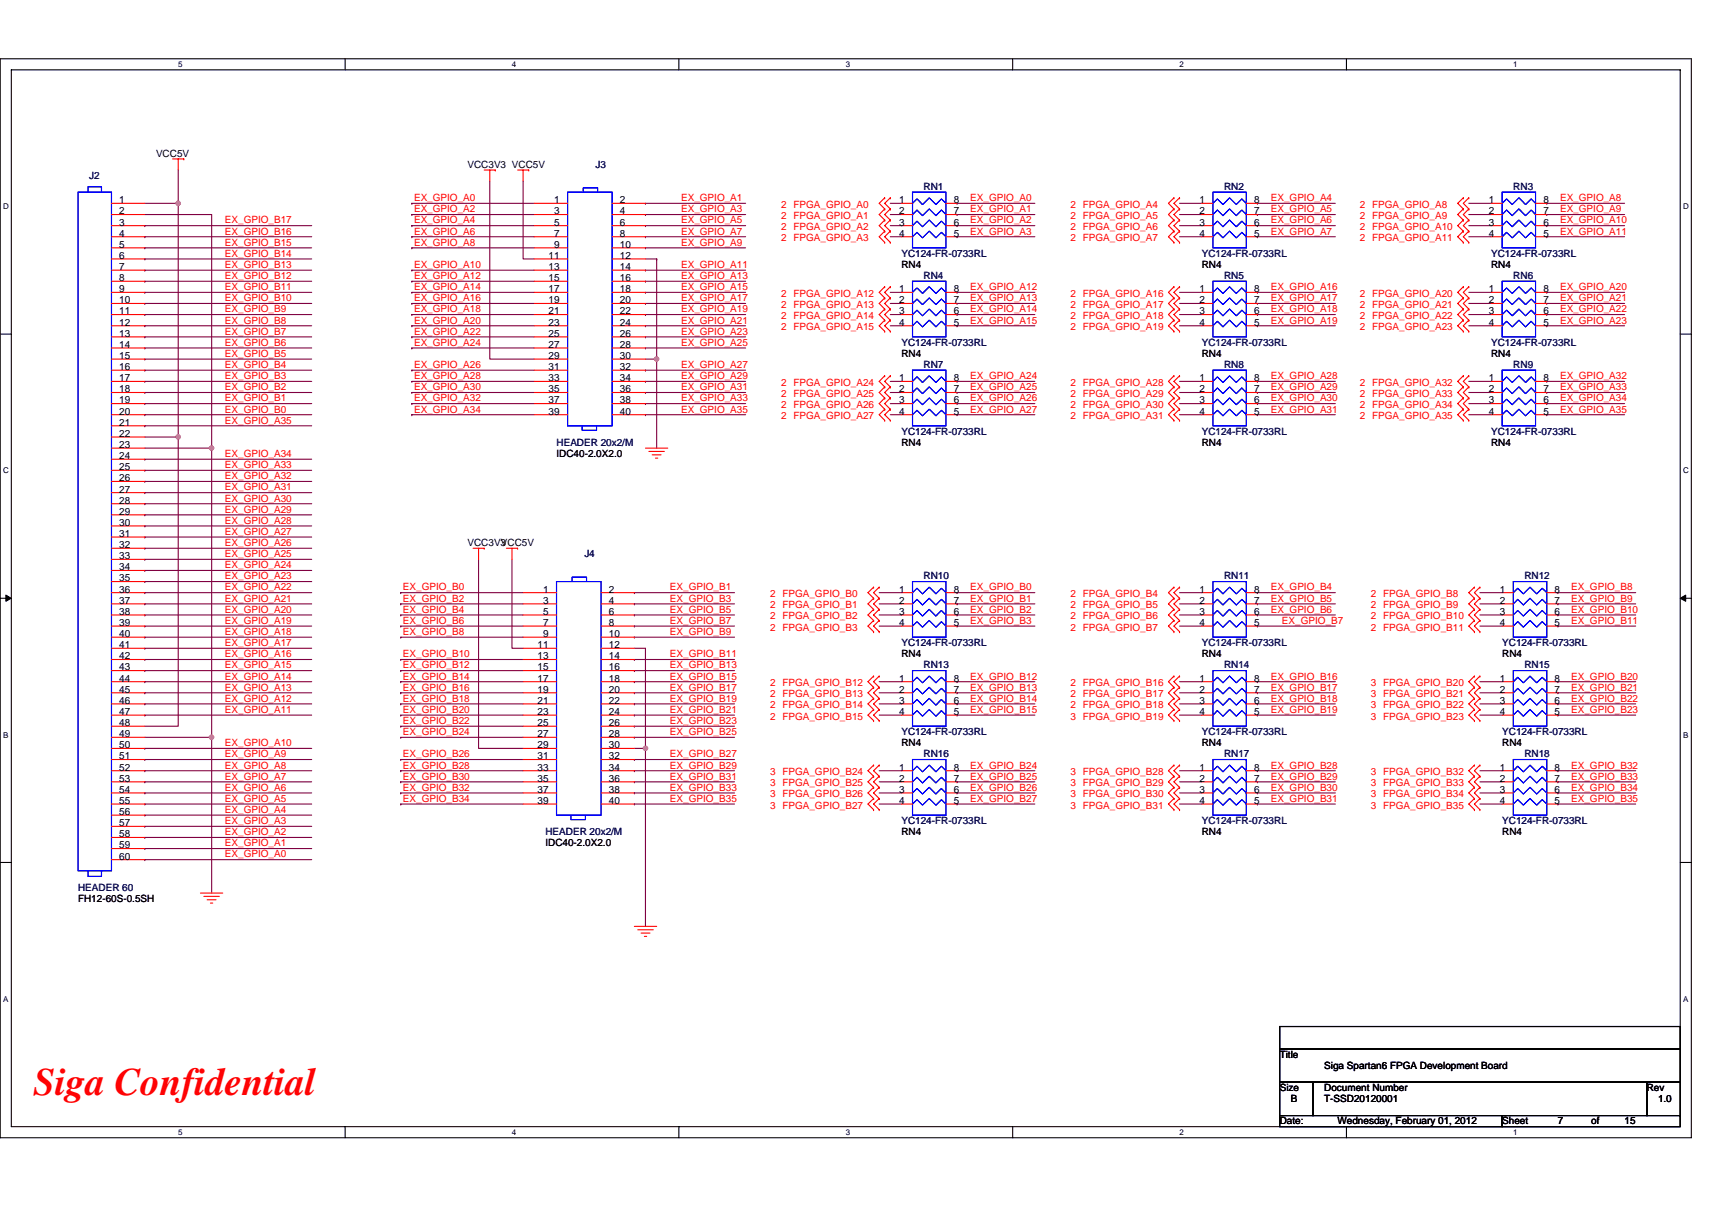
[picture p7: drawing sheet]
<svg xmlns="http://www.w3.org/2000/svg" width="297mm" height="210mm" viewBox="0 0 297 210" stroke-linecap="round" stroke-linejoin="round" font-family="sans-serif">
<defs><g id="words">
<text font-size="6.8" fill="#f00" x="5.8" y="189.9">Siga Confidential</text>
<g font-size="1.7">
<text x="27.1" y="27.2">VCC5V</text>
<text x="81.1" y="29.1">VCC3V3 VCC5V</text>
<text x="20.7" y="35.3">1</text>
<text x="96.2" y="35.3">1</text>
<text x="107.6" y="35.3">2</text>
<text x="156" y="35.3">1</text>
<text x="165.5" y="35.3">8</text>
<text x="208.1" y="35.3">1</text>
<text x="217.6" y="35.3">8</text>
<text x="258.3" y="35.3">1</text>
<text x="267.8" y="35.3">8</text>
<text x="20.7" y="37.2">2</text>
<text x="20.7" y="39.1">3</text>
<text x="20.7" y="41.1">4</text>
<text x="96.2" y="37.2">3</text>
<text x="96.2" y="39.1">5</text>
<text x="96.2" y="41.1">7</text>
<text x="107.6" y="37.2">4</text>
<text x="107.6" y="39.1">6</text>
<text x="107.6" y="41.1">8</text>
<text x="156" y="37.2">2</text>
<text x="156" y="39.1">3</text>
<text x="156" y="41.1">4</text>
<text x="165.5" y="41.1">5</text>
<text x="165.5" y="39.1">6</text>
<text x="165.5" y="37.2">7</text>
<text x="208.1" y="37.2">2</text>
<text x="208.1" y="39.1">3</text>
<text x="208.1" y="41.1">4</text>
<text x="217.6" y="41.1">5</text>
<text x="217.6" y="39.1">6</text>
<text x="217.6" y="37.2">7</text>
<text x="258.3" y="37.2">2</text>
<text x="258.3" y="39.1">3</text>
<text x="258.3" y="41.1">4</text>
<text x="267.8" y="41.1">5</text>
<text x="267.8" y="39.1">6</text>
<text x="267.8" y="37.2">7</text>
<text x="20.7" y="43">5</text>
<text x="20.7" y="44.9">6</text>
<text x="20.7" y="46.9">7</text>
<text x="95.2" y="44.9">11</text>
<text x="95.2" y="46.9">13</text>
<text x="96.2" y="43">9</text>
<text x="107.6" y="43">10</text>
<text x="107.6" y="44.9">12</text>
<text x="107.6" y="46.9">14</text>
<text x="156.4" y="46.5">RN4</text>
<text x="208.5" y="46.5">RN4</text>
<text x="258.7" y="46.5">RN4</text>
<text x="20.7" y="48.8">8</text>
<text x="20.7" y="50.7">9</text>
<text x="20.7" y="52.6">10</text>
<text x="95.2" y="48.8">15</text>
<text x="95.2" y="50.7">17</text>
<text x="95.2" y="52.6">19</text>
<text x="107.6" y="48.8">16</text>
<text x="107.6" y="50.7">18</text>
<text x="107.6" y="52.6">20</text>
<text x="156" y="50.7">1</text>
<text x="156" y="52.6">2</text>
<text x="165.5" y="52.6">7</text>
<text x="165.5" y="50.7">8</text>
<text x="208.1" y="50.7">1</text>
<text x="208.1" y="52.6">2</text>
<text x="217.6" y="52.6">7</text>
<text x="217.6" y="50.7">8</text>
<text x="258.3" y="50.7">1</text>
<text x="258.3" y="52.6">2</text>
<text x="267.8" y="52.6">7</text>
<text x="267.8" y="50.7">8</text>
<text x="20.7" y="54.6">11</text>
<text x="20.7" y="56.5">12</text>
<text x="20.7" y="58.4">13</text>
<text x="95.2" y="54.6">21</text>
<text x="95.2" y="56.5">23</text>
<text x="95.2" y="58.4">25</text>
<text x="107.6" y="54.6">22</text>
<text x="107.6" y="56.5">24</text>
<text x="107.6" y="58.4">26</text>
<text x="156" y="54.6">3</text>
<text x="156" y="56.5">4</text>
<text x="165.5" y="56.5">5</text>
<text x="165.5" y="54.6">6</text>
<text x="208.1" y="54.6">3</text>
<text x="208.1" y="56.5">4</text>
<text x="217.6" y="56.5">5</text>
<text x="217.6" y="54.6">6</text>
<text x="258.3" y="54.6">3</text>
<text x="258.3" y="56.5">4</text>
<text x="267.8" y="56.5">5</text>
<text x="267.8" y="54.6">6</text>
<text x="20.7" y="60.4">14</text>
<text x="20.7" y="62.3">15</text>
<text x="20.7" y="64.2">16</text>
<text x="95.2" y="60.4">27</text>
<text x="95.2" y="62.3">29</text>
<text x="95.2" y="64.2">31</text>
<text x="107.6" y="60.4">28</text>
<text x="107.6" y="62.3">30</text>
<text x="107.6" y="64.2">32</text>
<text x="156.4" y="61.9">RN4</text>
<text x="208.5" y="61.9">RN4</text>
<text x="258.7" y="61.9">RN4</text>
<text x="20.7" y="66.2">17</text>
<text x="20.7" y="68.1">18</text>
<text x="20.7" y="70">19</text>
<text x="20.7" y="71.9">20</text>
<text x="95.2" y="66.2">33</text>
<text x="95.2" y="68.1">35</text>
<text x="95.2" y="70">37</text>
<text x="95.2" y="71.9">39</text>
<text x="107.6" y="66.2">34</text>
<text x="107.6" y="68.1">36</text>
<text x="107.6" y="70">38</text>
<text x="107.6" y="71.9">40</text>
<text x="156" y="66.2">1</text>
<text x="156" y="68.1">2</text>
<text x="156" y="70">3</text>
<text x="156" y="71.9">4</text>
<text x="165.5" y="71.9">5</text>
<text x="165.5" y="70">6</text>
<text x="165.5" y="68.1">7</text>
<text x="165.5" y="66.2">8</text>
<text x="208.1" y="66.2">1</text>
<text x="208.1" y="68.1">2</text>
<text x="208.1" y="70">3</text>
<text x="208.1" y="71.9">4</text>
<text x="217.6" y="71.9">5</text>
<text x="217.6" y="70">6</text>
<text x="217.6" y="68.1">7</text>
<text x="217.6" y="66.2">8</text>
<text x="258.3" y="66.2">1</text>
<text x="258.3" y="68.1">2</text>
<text x="258.3" y="70">3</text>
<text x="258.3" y="71.9">4</text>
<text x="267.8" y="71.9">5</text>
<text x="267.8" y="70">6</text>
<text x="267.8" y="68.1">7</text>
<text x="267.8" y="66.2">8</text>
<text x="20.7" y="73.9">21</text>
<text x="20.7" y="75.8">22</text>
<text x="20.7" y="77.7">23</text>
<text x="156.4" y="77.4">RN4</text>
<text x="208.5" y="77.4">RN4</text>
<text x="258.7" y="77.4">RN4</text>
<text x="20.7" y="79.7">24</text>
<text x="20.7" y="81.6">25</text>
<text x="20.7" y="83.5">26</text>
<text x="96.6" y="79.3">IDC40-2.0X2.0</text>
<text x="20.7" y="85.5">27</text>
<text x="20.7" y="87.4">28</text>
<text x="20.7" y="89.3">29</text>
<text x="20.7" y="91.2">30</text>
<text x="20.7" y="93.2">31</text>
<text x="20.7" y="95.1">32</text>
<text x="81.1" y="94.7">VCC3V3</text>
<text x="86.9" y="94.7">VCC5V</text>
<text x="20.7" y="97">33</text>
<text x="20.7" y="99">34</text>
<text x="20.7" y="100.9">35</text>
<text x="20.7" y="102.8">36</text>
<text x="20.7" y="104.8">37</text>
<text x="20.7" y="106.7">38</text>
<text x="94.2" y="102.8">1</text>
<text x="94.2" y="104.8">3</text>
<text x="94.2" y="106.7">5</text>
<text x="105.6" y="102.8">2</text>
<text x="105.6" y="104.8">4</text>
<text x="105.6" y="106.7">6</text>
<text x="156" y="102.8">1</text>
<text x="156" y="104.8">2</text>
<text x="156" y="106.7">3</text>
<text x="165.5" y="106.7">6</text>
<text x="165.5" y="104.8">7</text>
<text x="165.5" y="102.8">8</text>
<text x="208.1" y="102.8">1</text>
<text x="208.1" y="104.8">2</text>
<text x="208.1" y="106.7">3</text>
<text x="217.6" y="106.7">6</text>
<text x="217.6" y="104.8">7</text>
<text x="217.6" y="102.8">8</text>
<text x="260.2" y="102.8">1</text>
<text x="260.2" y="104.8">2</text>
<text x="260.2" y="106.7">3</text>
<text x="269.7" y="106.7">6</text>
<text x="269.7" y="104.8">7</text>
<text x="269.7" y="102.8">8</text>
<text x="20.7" y="108.6">39</text>
<text x="20.7" y="110.6">40</text>
<text x="20.7" y="112.5">41</text>
<text x="93.3" y="112.5">11</text>
<text x="94.2" y="108.6">7</text>
<text x="94.2" y="110.6">9</text>
<text x="105.6" y="108.6">8</text>
<text x="105.6" y="110.6">10</text>
<text x="105.6" y="112.5">12</text>
<text x="156" y="108.6">4</text>
<text x="165.5" y="108.6">5</text>
<text x="208.1" y="108.6">4</text>
<text x="217.6" y="108.6">5</text>
<text x="260.2" y="108.6">4</text>
<text x="269.7" y="108.6">5</text>
<text x="20.7" y="114.4">42</text>
<text x="20.7" y="116.4">43</text>
<text x="20.7" y="118.3">44</text>
<text x="93.3" y="114.4">13</text>
<text x="93.3" y="116.4">15</text>
<text x="93.3" y="118.3">17</text>
<text x="105.6" y="114.4">14</text>
<text x="105.6" y="116.4">16</text>
<text x="105.6" y="118.3">18</text>
<text x="156" y="118.3">1</text>
<text x="156.4" y="114">RN4</text>
<text x="165.5" y="118.3">8</text>
<text x="208.1" y="118.3">1</text>
<text x="208.5" y="114">RN4</text>
<text x="217.6" y="118.3">8</text>
<text x="260.2" y="118.3">1</text>
<text x="260.6" y="114">RN4</text>
<text x="269.7" y="118.3">8</text>
<text x="20.7" y="120.2">45</text>
<text x="20.7" y="122.1">46</text>
<text x="20.7" y="124.1">47</text>
<text x="93.3" y="120.2">19</text>
<text x="93.3" y="122.1">21</text>
<text x="93.3" y="124.1">23</text>
<text x="105.6" y="120.2">20</text>
<text x="105.6" y="122.1">22</text>
<text x="105.6" y="124.1">24</text>
<text x="156" y="120.2">2</text>
<text x="156" y="122.1">3</text>
<text x="156" y="124.1">4</text>
<text x="165.5" y="124.1">5</text>
<text x="165.5" y="122.1">6</text>
<text x="165.5" y="120.2">7</text>
<text x="208.1" y="120.2">2</text>
<text x="208.1" y="122.1">3</text>
<text x="208.1" y="124.1">4</text>
<text x="217.6" y="124.1">5</text>
<text x="217.6" y="122.1">6</text>
<text x="217.6" y="120.2">7</text>
<text x="260.2" y="120.2">2</text>
<text x="260.2" y="122.1">3</text>
<text x="260.2" y="124.1">4</text>
<text x="269.7" y="124.1">5</text>
<text x="269.7" y="122.1">6</text>
<text x="269.7" y="120.2">7</text>
<text x="20.7" y="126">48</text>
<text x="20.7" y="127.9">49</text>
<text x="20.7" y="129.9">50</text>
<text x="20.7" y="131.8">51</text>
<text x="93.3" y="126">25</text>
<text x="93.3" y="127.9">27</text>
<text x="93.3" y="129.9">29</text>
<text x="93.3" y="131.8">31</text>
<text x="105.6" y="126">26</text>
<text x="105.6" y="127.9">28</text>
<text x="105.6" y="129.9">30</text>
<text x="105.6" y="131.8">32</text>
<text x="156.4" y="129.5">RN4</text>
<text x="208.5" y="129.5">RN4</text>
<text x="260.6" y="129.5">RN4</text>
<text x="20.7" y="133.7">52</text>
<text x="20.7" y="135.7">53</text>
<text x="20.7" y="137.6">54</text>
<text x="93.3" y="133.7">33</text>
<text x="93.3" y="135.7">35</text>
<text x="93.3" y="137.6">37</text>
<text x="105.6" y="133.7">34</text>
<text x="105.6" y="135.7">36</text>
<text x="105.6" y="137.6">38</text>
<text x="156" y="133.7">1</text>
<text x="156" y="135.7">2</text>
<text x="156" y="137.6">3</text>
<text x="165.5" y="137.6">6</text>
<text x="165.5" y="135.7">7</text>
<text x="165.5" y="133.7">8</text>
<text x="208.1" y="133.7">1</text>
<text x="208.1" y="135.7">2</text>
<text x="208.1" y="137.6">3</text>
<text x="217.6" y="137.6">6</text>
<text x="217.6" y="135.7">7</text>
<text x="217.6" y="133.7">8</text>
<text x="260.2" y="133.7">1</text>
<text x="260.2" y="135.7">2</text>
<text x="260.2" y="137.6">3</text>
<text x="269.7" y="137.6">6</text>
<text x="269.7" y="135.7">7</text>
<text x="269.7" y="133.7">8</text>
<text x="20.7" y="139.5">55</text>
<text x="20.7" y="141.4">56</text>
<text x="20.7" y="143.4">57</text>
<text x="93.3" y="139.5">39</text>
<text x="105.6" y="139.5">40</text>
<text x="156" y="139.5">4</text>
<text x="165.5" y="139.5">5</text>
<text x="208.1" y="139.5">4</text>
<text x="217.6" y="139.5">5</text>
<text x="260.2" y="139.5">4</text>
<text x="269.7" y="139.5">5</text>
<text x="20.7" y="145.3">58</text>
<text x="20.7" y="147.2">59</text>
<text x="20.7" y="149.2">60</text>
<text x="94.6" y="146.9">IDC40-2.0X2.0</text>
<text x="156.4" y="144.9">RN4</text>
<text x="208.5" y="144.9">RN4</text>
<text x="260.6" y="144.9">RN4</text>
<text x="13.5" y="156.5">FH12-60S-0.5SH</text>
<text x="222" y="183.6">Title</text>
<text x="229.8" y="185.5">Siga Spartan6 FPGA Development Board</text>
<text x="222" y="189.3">Size</text>
<text x="224" y="191.3">B</text>
<text x="229.8" y="189.3">Document Number</text>
<text x="229.8" y="191.3">T-SSD20120001</text>
<text x="285.7" y="189.3">Rev</text>
<text x="287.7" y="191.3">1.0</text>
<text x="222" y="195.1">Date:</text>
<text x="232.1" y="195.1">Wednesday, February 01, 2012</text>
<text x="260.6" y="195.1">Sheet</text>
<text x="270.3" y="195.1">7</text>
<text x="276.1" y="195.1">of</text>
<text x="281.9" y="195.1">15</text>
</g>
<g font-size="1.7" fill="#000080">
<text x="103.3" y="29.1">J3</text>
<text x="15.5" y="31.1">J2</text>
<text x="160.2" y="33">RN1</text>
<text x="212.4" y="33">RN2</text>
<text x="262.6" y="33">RN3</text>
<text x="156.4" y="44.6">YC124-FR-0733RL</text>
<text x="208.5" y="44.6">YC124-FR-0733RL</text>
<text x="258.7" y="44.6">YC124-FR-0733RL</text>
<text x="160.2" y="48.4">RN4</text>
<text x="212.4" y="48.4">RN5</text>
<text x="262.6" y="48.4">RN6</text>
<text x="156.4" y="60">YC124-FR-0733RL</text>
<text x="160.2" y="63.9">RN7</text>
<text x="208.5" y="60">YC124-FR-0733RL</text>
<text x="212.4" y="63.9">RN8</text>
<text x="258.7" y="60">YC124-FR-0733RL</text>
<text x="262.6" y="63.9">RN9</text>
<text x="96.6" y="77.4">HEADER 20x2/M</text>
<text x="156.4" y="75.4">YC124-FR-0733RL</text>
<text x="208.5" y="75.4">YC124-FR-0733RL</text>
<text x="258.7" y="75.4">YC124-FR-0733RL</text>
<text x="101.4" y="96.7">J4</text>
<text x="160.2" y="100.5">RN10</text>
<text x="212.4" y="100.5">RN11</text>
<text x="264.5" y="100.5">RN12</text>
<text x="156.4" y="112.1">YC124-FR-0733RL</text>
<text x="208.5" y="112.1">YC124-FR-0733RL</text>
<text x="260.6" y="112.1">YC124-FR-0733RL</text>
<text x="160.2" y="116">RN13</text>
<text x="212.4" y="116">RN14</text>
<text x="264.5" y="116">RN15</text>
<text x="156.4" y="127.6">YC124-FR-0733RL</text>
<text x="160.2" y="131.4">RN16</text>
<text x="208.5" y="127.6">YC124-FR-0733RL</text>
<text x="212.4" y="131.4">RN17</text>
<text x="260.6" y="127.6">YC124-FR-0733RL</text>
<text x="264.5" y="131.4">RN18</text>
<text x="156.4" y="143">YC124-FR-0733RL</text>
<text x="208.5" y="143">YC124-FR-0733RL</text>
<text x="260.6" y="143">YC124-FR-0733RL</text>
<text x="94.6" y="144.9">HEADER 20x2/M</text>
<text x="13.5" y="154.6">HEADER 60</text>
</g>
<g font-size="1.7" fill="#f00">
<text x="71.8" y="34.9">EX_GPIO_A0</text>
<text x="118.2" y="34.9">EX_GPIO_A1</text>
<text x="168.4" y="34.9">EX_GPIO_A0</text>
<text x="220.5" y="34.9">EX_GPIO_A4</text>
<text x="270.7" y="34.9">EX_GPIO_A8</text>
<text x="39" y="38.8">EX_GPIO_B17</text>
<text x="39" y="40.7">EX_GPIO_B16</text>
<text x="71.8" y="40.7">EX_GPIO_A6</text>
<text x="71.8" y="38.8">EX_GPIO_A4</text>
<text x="71.8" y="36.9">EX_GPIO_A2</text>
<text x="118.2" y="36.9">EX_GPIO_A3</text>
<text x="118.2" y="38.8">EX_GPIO_A5</text>
<text x="118.2" y="40.7">EX_GPIO_A7</text>
<text x="135.5" y="36.1">2 FPGA_GPIO_A0</text>
<text x="135.5" y="38">2 FPGA_GPIO_A1</text>
<text x="135.5" y="39.9">2 FPGA_GPIO_A2</text>
<text x="135.5" y="41.9">2 FPGA_GPIO_A3</text>
<text x="168.4" y="38.8">EX_GPIO_A2</text>
<text x="168.4" y="40.7">EX_GPIO_A3</text>
<text x="168.4" y="36.9">EX_GPIO_A1</text>
<text x="185.7" y="36.1">2 FPGA_GPIO_A4</text>
<text x="185.7" y="38">2 FPGA_GPIO_A5</text>
<text x="185.7" y="39.9">2 FPGA_GPIO_A6</text>
<text x="185.7" y="41.9">2 FPGA_GPIO_A7</text>
<text x="220.5" y="38.8">EX_GPIO_A6</text>
<text x="220.5" y="40.7">EX_GPIO_A7</text>
<text x="220.5" y="36.9">EX_GPIO_A5</text>
<text x="235.9" y="36.1">2 FPGA_GPIO_A8</text>
<text x="235.9" y="38">2 FPGA_GPIO_A9</text>
<text x="235.9" y="39.9">2 FPGA_GPIO_A10</text>
<text x="235.9" y="41.9">2 FPGA_GPIO_A11</text>
<text x="270.7" y="38.8">EX_GPIO_A10</text>
<text x="270.7" y="40.7">EX_GPIO_A11</text>
<text x="270.7" y="36.9">EX_GPIO_A9</text>
<text x="39" y="42.6">EX_GPIO_B15</text>
<text x="39" y="44.6">EX_GPIO_B14</text>
<text x="39" y="46.5">EX_GPIO_B13</text>
<text x="71.8" y="46.5">EX_GPIO_A10</text>
<text x="71.8" y="42.6">EX_GPIO_A8</text>
<text x="118.2" y="42.6">EX_GPIO_A9</text>
<text x="118.2" y="46.5">EX_GPIO_A11</text>
<text x="39" y="48.4">EX_GPIO_B12</text>
<text x="39" y="50.4">EX_GPIO_B11</text>
<text x="39" y="52.3">EX_GPIO_B10</text>
<text x="71.8" y="48.4">EX_GPIO_A12</text>
<text x="71.8" y="52.3">EX_GPIO_A16</text>
<text x="71.8" y="50.4">EX_GPIO_A14</text>
<text x="118.2" y="48.4">EX_GPIO_A13</text>
<text x="118.2" y="50.4">EX_GPIO_A15</text>
<text x="118.2" y="52.3">EX_GPIO_A17</text>
<text x="135.5" y="51.5">2 FPGA_GPIO_A12</text>
<text x="135.5" y="53.4">2 FPGA_GPIO_A13</text>
<text x="168.4" y="50.4">EX_GPIO_A12</text>
<text x="168.4" y="52.3">EX_GPIO_A13</text>
<text x="185.7" y="51.5">2 FPGA_GPIO_A16</text>
<text x="185.7" y="53.4">2 FPGA_GPIO_A17</text>
<text x="220.5" y="50.4">EX_GPIO_A16</text>
<text x="220.5" y="52.3">EX_GPIO_A17</text>
<text x="235.9" y="51.5">2 FPGA_GPIO_A20</text>
<text x="235.9" y="53.4">2 FPGA_GPIO_A21</text>
<text x="270.7" y="50.4">EX_GPIO_A20</text>
<text x="270.7" y="52.3">EX_GPIO_A21</text>
<text x="39" y="54.2">EX_GPIO_B9</text>
<text x="39" y="56.2">EX_GPIO_B8</text>
<text x="39" y="58.1">EX_GPIO_B7</text>
<text x="71.8" y="58.1">EX_GPIO_A22</text>
<text x="71.8" y="56.2">EX_GPIO_A20</text>
<text x="71.8" y="54.2">EX_GPIO_A18</text>
<text x="118.2" y="54.2">EX_GPIO_A19</text>
<text x="118.2" y="56.2">EX_GPIO_A21</text>
<text x="118.2" y="58.1">EX_GPIO_A23</text>
<text x="135.5" y="55.4">2 FPGA_GPIO_A14</text>
<text x="135.5" y="57.3">2 FPGA_GPIO_A15</text>
<text x="168.4" y="54.2">EX_GPIO_A14</text>
<text x="168.4" y="56.2">EX_GPIO_A15</text>
<text x="185.7" y="55.4">2 FPGA_GPIO_A18</text>
<text x="185.7" y="57.3">2 FPGA_GPIO_A19</text>
<text x="220.5" y="54.2">EX_GPIO_A18</text>
<text x="220.5" y="56.2">EX_GPIO_A19</text>
<text x="235.9" y="55.4">2 FPGA_GPIO_A22</text>
<text x="235.9" y="57.3">2 FPGA_GPIO_A23</text>
<text x="270.7" y="54.2">EX_GPIO_A22</text>
<text x="270.7" y="56.2">EX_GPIO_A23</text>
<text x="39" y="60">EX_GPIO_B6</text>
<text x="39" y="61.9">EX_GPIO_B5</text>
<text x="39" y="63.9">EX_GPIO_B4</text>
<text x="39" y="65.8">EX_GPIO_B3</text>
<text x="71.8" y="60">EX_GPIO_A24</text>
<text x="71.8" y="65.8">EX_GPIO_A28</text>
<text x="71.8" y="63.9">EX_GPIO_A26</text>
<text x="118.2" y="60">EX_GPIO_A25</text>
<text x="118.2" y="65.8">EX_GPIO_A29</text>
<text x="118.2" y="63.9">EX_GPIO_A27</text>
<text x="168.4" y="65.8">EX_GPIO_A24</text>
<text x="220.5" y="65.8">EX_GPIO_A28</text>
<text x="270.7" y="65.8">EX_GPIO_A32</text>
<text x="39" y="67.7">EX_GPIO_B2</text>
<text x="39" y="69.7">EX_GPIO_B1</text>
<text x="39" y="71.6">EX_GPIO_B0</text>
<text x="71.8" y="71.6">EX_GPIO_A34</text>
<text x="71.8" y="69.7">EX_GPIO_A32</text>
<text x="71.8" y="67.7">EX_GPIO_A30</text>
<text x="118.2" y="67.7">EX_GPIO_A31</text>
<text x="118.2" y="69.7">EX_GPIO_A33</text>
<text x="118.2" y="71.6">EX_GPIO_A35</text>
<text x="135.5" y="67">2 FPGA_GPIO_A24</text>
<text x="135.5" y="68.9">2 FPGA_GPIO_A25</text>
<text x="135.5" y="70.8">2 FPGA_GPIO_A26</text>
<text x="168.4" y="69.7">EX_GPIO_A26</text>
<text x="168.4" y="71.6">EX_GPIO_A27</text>
<text x="168.4" y="67.7">EX_GPIO_A25</text>
<text x="185.7" y="67">2 FPGA_GPIO_A28</text>
<text x="185.7" y="68.9">2 FPGA_GPIO_A29</text>
<text x="185.7" y="70.8">2 FPGA_GPIO_A30</text>
<text x="220.5" y="69.7">EX_GPIO_A30</text>
<text x="220.5" y="71.6">EX_GPIO_A31</text>
<text x="220.5" y="67.7">EX_GPIO_A29</text>
<text x="235.9" y="67">2 FPGA_GPIO_A32</text>
<text x="235.9" y="68.9">2 FPGA_GPIO_A33</text>
<text x="235.9" y="70.8">2 FPGA_GPIO_A34</text>
<text x="270.7" y="69.7">EX_GPIO_A34</text>
<text x="270.7" y="71.6">EX_GPIO_A35</text>
<text x="270.7" y="67.7">EX_GPIO_A33</text>
<text x="39" y="73.5">EX_GPIO_A35</text>
<text x="135.5" y="72.7">2 FPGA_GPIO_A27</text>
<text x="185.7" y="72.7">2 FPGA_GPIO_A31</text>
<text x="235.9" y="72.7">2 FPGA_GPIO_A35</text>
<text x="39" y="79.3">EX_GPIO_A34</text>
<text x="39" y="81.2">EX_GPIO_A33</text>
<text x="39" y="83.2">EX_GPIO_A32</text>
<text x="39" y="85.1">EX_GPIO_A31</text>
<text x="39" y="87">EX_GPIO_A30</text>
<text x="39" y="89">EX_GPIO_A29</text>
<text x="39" y="90.9">EX_GPIO_A28</text>
<text x="39" y="92.8">EX_GPIO_A27</text>
<text x="39" y="94.8">EX_GPIO_A26</text>
<text x="39" y="96.7">EX_GPIO_A25</text>
<text x="39" y="98.6">EX_GPIO_A24</text>
<text x="39" y="100.5">EX_GPIO_A23</text>
<text x="39" y="102.5">EX_GPIO_A22</text>
<text x="39" y="104.4">EX_GPIO_A21</text>
<text x="39" y="106.3">EX_GPIO_A20</text>
<text x="69.9" y="104.4">EX_GPIO_B2</text>
<text x="69.9" y="106.3">EX_GPIO_B4</text>
<text x="69.9" y="102.5">EX_GPIO_B0</text>
<text x="116.2" y="104.4">EX_GPIO_B3</text>
<text x="116.2" y="106.3">EX_GPIO_B5</text>
<text x="116.2" y="102.5">EX_GPIO_B1</text>
<text x="133.6" y="103.6">2 FPGA_GPIO_B0</text>
<text x="133.6" y="105.6">2 FPGA_GPIO_B1</text>
<text x="133.6" y="107.5">2 FPGA_GPIO_B2</text>
<text x="168.4" y="106.3">EX_GPIO_B2</text>
<text x="168.4" y="102.5">EX_GPIO_B0</text>
<text x="168.4" y="104.4">EX_GPIO_B1</text>
<text x="185.7" y="103.6">2 FPGA_GPIO_B4</text>
<text x="185.7" y="105.6">2 FPGA_GPIO_B5</text>
<text x="185.7" y="107.5">2 FPGA_GPIO_B6</text>
<text x="220.5" y="106.3">EX_GPIO_B6</text>
<text x="220.5" y="102.5">EX_GPIO_B4</text>
<text x="220.5" y="104.4">EX_GPIO_B5</text>
<text x="237.9" y="103.6">2 FPGA_GPIO_B8</text>
<text x="237.9" y="105.6">2 FPGA_GPIO_B9</text>
<text x="237.9" y="107.5">2 FPGA_GPIO_B10</text>
<text x="272.6" y="106.3">EX_GPIO_B10</text>
<text x="272.6" y="102.5">EX_GPIO_B8</text>
<text x="272.6" y="104.4">EX_GPIO_B9</text>
<text x="39" y="108.3">EX_GPIO_A19</text>
<text x="39" y="110.2">EX_GPIO_A18</text>
<text x="39" y="112.1">EX_GPIO_A17</text>
<text x="69.9" y="108.3">EX_GPIO_B6</text>
<text x="69.9" y="110.2">EX_GPIO_B8</text>
<text x="116.2" y="108.3">EX_GPIO_B7</text>
<text x="116.2" y="110.2">EX_GPIO_B9</text>
<text x="133.6" y="109.4">2 FPGA_GPIO_B3</text>
<text x="168.4" y="108.3">EX_GPIO_B3</text>
<text x="185.7" y="109.4">2 FPGA_GPIO_B7</text>
<text x="222.4" y="108.3">EX_GPIO_B7</text>
<text x="237.9" y="109.4">2 FPGA_GPIO_B11</text>
<text x="272.6" y="108.3">EX_GPIO_B11</text>
<text x="39" y="114.1">EX_GPIO_A16</text>
<text x="39" y="116">EX_GPIO_A15</text>
<text x="39" y="117.9">EX_GPIO_A14</text>
<text x="39" y="119.8">EX_GPIO_A13</text>
<text x="69.9" y="116">EX_GPIO_B12</text>
<text x="69.9" y="117.9">EX_GPIO_B14</text>
<text x="69.9" y="119.8">EX_GPIO_B16</text>
<text x="69.9" y="114.1">EX_GPIO_B10</text>
<text x="116.2" y="116">EX_GPIO_B13</text>
<text x="116.2" y="117.9">EX_GPIO_B15</text>
<text x="116.2" y="119.8">EX_GPIO_B17</text>
<text x="116.2" y="114.1">EX_GPIO_B11</text>
<text x="133.6" y="119.1">2 FPGA_GPIO_B12</text>
<text x="168.4" y="117.9">EX_GPIO_B12</text>
<text x="168.4" y="119.8">EX_GPIO_B13</text>
<text x="185.7" y="119.1">2 FPGA_GPIO_B16</text>
<text x="220.5" y="117.9">EX_GPIO_B16</text>
<text x="220.5" y="119.8">EX_GPIO_B17</text>
<text x="237.9" y="119.1">3 FPGA_GPIO_B20</text>
<text x="272.6" y="117.9">EX_GPIO_B20</text>
<text x="272.6" y="119.8">EX_GPIO_B21</text>
<text x="39" y="121.8">EX_GPIO_A12</text>
<text x="39" y="123.7">EX_GPIO_A11</text>
<text x="69.9" y="121.8">EX_GPIO_B18</text>
<text x="69.9" y="123.7">EX_GPIO_B20</text>
<text x="69.9" y="125.6">EX_GPIO_B22</text>
<text x="116.2" y="121.8">EX_GPIO_B19</text>
<text x="116.2" y="123.7">EX_GPIO_B21</text>
<text x="116.2" y="125.6">EX_GPIO_B23</text>
<text x="133.6" y="121">2 FPGA_GPIO_B13</text>
<text x="133.6" y="122.9">2 FPGA_GPIO_B14</text>
<text x="133.6" y="124.9">2 FPGA_GPIO_B15</text>
<text x="168.4" y="121.8">EX_GPIO_B14</text>
<text x="168.4" y="123.7">EX_GPIO_B15</text>
<text x="185.7" y="122.9">2 FPGA_GPIO_B18</text>
<text x="185.7" y="124.9">3 FPGA_GPIO_B19</text>
<text x="185.7" y="121">2 FPGA_GPIO_B17</text>
<text x="220.5" y="121.8">EX_GPIO_B18</text>
<text x="220.5" y="123.7">EX_GPIO_B19</text>
<text x="237.9" y="121">3 FPGA_GPIO_B21</text>
<text x="237.9" y="122.9">3 FPGA_GPIO_B22</text>
<text x="237.9" y="124.9">3 FPGA_GPIO_B23</text>
<text x="272.6" y="121.8">EX_GPIO_B22</text>
<text x="272.6" y="123.7">EX_GPIO_B23</text>
<text x="39" y="129.5">EX_GPIO_A10</text>
<text x="39" y="131.4">EX_GPIO_A9</text>
<text x="69.9" y="131.4">EX_GPIO_B26</text>
<text x="69.9" y="127.6">EX_GPIO_B24</text>
<text x="116.2" y="131.4">EX_GPIO_B27</text>
<text x="116.2" y="127.6">EX_GPIO_B25</text>
<text x="39" y="133.4">EX_GPIO_A8</text>
<text x="39" y="135.3">EX_GPIO_A7</text>
<text x="39" y="137.2">EX_GPIO_A6</text>
<text x="69.9" y="133.4">EX_GPIO_B28</text>
<text x="69.9" y="135.3">EX_GPIO_B30</text>
<text x="69.9" y="137.2">EX_GPIO_B32</text>
<text x="116.2" y="133.4">EX_GPIO_B29</text>
<text x="116.2" y="135.3">EX_GPIO_B31</text>
<text x="116.2" y="137.2">EX_GPIO_B33</text>
<text x="133.6" y="134.5">3 FPGA_GPIO_B24</text>
<text x="133.6" y="136.4">3 FPGA_GPIO_B25</text>
<text x="168.4" y="137.2">EX_GPIO_B26</text>
<text x="168.4" y="133.4">EX_GPIO_B24</text>
<text x="168.4" y="135.3">EX_GPIO_B25</text>
<text x="185.7" y="134.5">3 FPGA_GPIO_B28</text>
<text x="185.7" y="136.4">3 FPGA_GPIO_B29</text>
<text x="220.5" y="137.2">EX_GPIO_B30</text>
<text x="220.5" y="133.4">EX_GPIO_B28</text>
<text x="220.5" y="135.3">EX_GPIO_B29</text>
<text x="237.9" y="134.5">3 FPGA_GPIO_B32</text>
<text x="237.9" y="136.4">3 FPGA_GPIO_B33</text>
<text x="272.6" y="137.2">EX_GPIO_B34</text>
<text x="272.6" y="133.4">EX_GPIO_B32</text>
<text x="272.6" y="135.3">EX_GPIO_B33</text>
<text x="39" y="139.1">EX_GPIO_A5</text>
<text x="39" y="141.1">EX_GPIO_A4</text>
<text x="39" y="143">EX_GPIO_A3</text>
<text x="69.9" y="139.1">EX_GPIO_B34</text>
<text x="116.2" y="139.1">EX_GPIO_B35</text>
<text x="133.6" y="138.4">3 FPGA_GPIO_B26</text>
<text x="133.6" y="140.3">3 FPGA_GPIO_B27</text>
<text x="168.4" y="139.1">EX_GPIO_B27</text>
<text x="185.7" y="138.4">3 FPGA_GPIO_B30</text>
<text x="185.7" y="140.3">3 FPGA_GPIO_B31</text>
<text x="220.5" y="139.1">EX_GPIO_B31</text>
<text x="237.9" y="138.4">3 FPGA_GPIO_B34</text>
<text x="237.9" y="140.3">3 FPGA_GPIO_B35</text>
<text x="272.6" y="139.1">EX_GPIO_B35</text>
<text x="39" y="146.9">EX_GPIO_A1</text>
<text x="39" y="148.8">EX_GPIO_A0</text>
<text x="39" y="144.9">EX_GPIO_A2</text>
</g>
<g font-size="1.4">
<text x="30.9" y="11.7">5</text>
<text x="88.8" y="11.7">4</text>
<text x="146.7" y="11.7">3</text>
<text x="204.7" y="11.7">2</text>
<text x="262.6" y="11.7">1</text>
<text x=".5" y="36.3">D</text>
<text x="292" y="36.3">D</text>
<text x=".5" y="82.1">C</text>
<text x="292" y="82.1">C</text>
<text x=".5" y="128">B</text>
<text x="292" y="128">B</text>
<text x=".5" y="173.8">A</text>
<text x="292" y="173.8">A</text>
<text x="30.9" y="197">5</text>
<text x="88.8" y="197">4</text>
<text x="146.7" y="197">3</text>
<text x="204.7" y="197">2</text>
<text x="262.6" y="197">1</text>
</g>
</g></defs>
<path d="M0 10.2h293.5v187.2h-293.5zM2 12.1h289.5v183.4h-289.5z" fill="none" stroke="#000" stroke-width=".19"/>
<g fill="#fff">
<path d="M30.9 10.4h.8v1.6h-.8z"/>
<path d="M30.9 195.7h.8v1.6h-.8z"/>
</g>
<path d="M59.9 10.2v1.9M59.9 195.5v1.9" fill="none" stroke="#000" stroke-width=".19"/>
<g fill="#fff">
<path d="M88.8 10.4h.8v1.6h-.8z"/>
<path d="M88.8 195.7h.8v1.6h-.8z"/>
</g>
<path d="M117.8 10.2v1.9M117.8 195.5v1.9" fill="none" stroke="#000" stroke-width=".19"/>
<g fill="#fff">
<path d="M146.7 10.4h.8v1.6h-.8z"/>
<path d="M146.7 195.7h.8v1.6h-.8z"/>
</g>
<path d="M175.7 10.2v1.9M175.7 195.5v1.9" fill="none" stroke="#000" stroke-width=".19"/>
<g fill="#fff">
<path d="M204.7 10.4h.7v1.6h-.7z"/>
<path d="M204.7 195.7h.7v1.6h-.7z"/>
</g>
<path d="M233.6 10.2v1.9M233.6 195.5v1.9" fill="none" stroke="#000" stroke-width=".19"/>
<g fill="#fff">
<path d="M262.6 10.4h.7v1.6h-.7z"/>
<path d="M262.6 195.7h.7v1.6h-.7z"/>
<path d="M.5 35.1h1v1.5h-1z"/>
<path d="M292 35.1h1v1.5h-1z"/>
<path d="M.5 80.9h1v1.5h-1z"/>
<path d="M292 80.9h1v1.5h-1z"/>
</g>
<path d="M0 58h2M291.5 58h2" fill="none" stroke="#000" stroke-width=".19"/>
<g fill="#fff">
<path d="M.5 126.7h.9v1.6h-.9z"/>
<path d="M292 126.7h.9v1.6h-.9z"/>
</g>
<path d="M0 103.8h2M291.5 103.8h2" fill="none" stroke="#000" stroke-width=".19"/>
<path d="M1 103.3l1 .5-1 .6zM291.5 103.8l1-.5v1.1z" fill="#000" stroke="#000" stroke-width=".17"/>
<g fill="#fff">
<path d="M.5 172.6h.9v1.5h-.9z"/>
<path d="M292 172.6h.9v1.5h-.9z"/>
</g>
<path d="M0 149.7h2M291.5 149.7h2M222 178.1h69.5v3.9h-69.5zM222 182h69.5v5.8h-69.5zM222 187.8h5.8v5.8h-5.8zM222 193.6h38.6v1.9h-38.6zM227.8 187.8h57.9v5.8h-57.9zM260.6 193.6h30.9v1.9h-30.9zM285.7 187.8h5.8v5.8h-5.8z" fill="none" stroke="#000" stroke-width=".19"/>
<g fill="none" stroke="#800040" stroke-width=".19">
<path d="M25.1 35.3h5.8M25.1 37.2h11.6v90.8M25.1 39.2h.1M25.1 39.2h29M30.9 29.5v5.8M30.9 35.3v40.5M71.5 35.3h.1M71.5 39.2h.1M71.5 37.2h.1M71.5 39.2h21.2M71.5 35.3h21.2M71.5 37.2h21.2"/>
<path d="M85 31.4v30.9h7.7M90.8 31.4v13.5h1.9M112 35.3h.1M112 37.2h.1M112 39.2h.1M112 39.2h17.4M112 35.3h17.4M112 37.2h17.4M154.5 35.3h1.9M154.5 37.2h1.9M154.5 39.2h1.9M166 39.2h.1"/>
<path d="M166 35.3h.1M166 37.2h.1M166 39.2h13.6M166 35.3h13.6M166 37.2h13.6M204.7 35.3h3.8M204.7 37.2h3.8M204.7 39.2h3.8M218.2 39.2h.1M218.2 35.3h.1M218.2 37.2h.1M218.2 39.2h13.5"/>
<path d="M218.2 35.3h13.5M218.2 37.2h13.5M254.8 35.3h3.9M254.8 37.2h3.9M254.8 39.2h3.9M268.4 39.2h.1M268.4 35.3h.1M268.4 37.2h.1M268.4 39.2h13.5M268.4 35.3h13.5M268.4 37.2h13.5M25.1 41.1h.1"/>
<path d="M25.1 43h.1M25.1 44.9h.1M25.1 46.9h.1M25.1 48.8h.1M25.1 50.7h.1M25.1 52.7h.1M25.1 54.6h.1M25.1 56.5h.1M25.1 58.5h.1M25.1 41.1h29M25.1 43h29M25.1 44.9h29"/>
<path d="M25.1 46.9h29M25.1 48.8h29M25.1 50.7h29M25.1 52.7h29M25.1 54.6h29M25.1 56.5h29M25.1 58.5h29M71.5 48.8h.1M71.5 41.1h.1M71.5 58.5h.1M71.5 56.5h.1M71.5 54.6h.1"/>
<path d="M71.5 46.9h.1M71.5 52.7h.1M71.5 50.7h.1M71.5 43h.1M71.5 41.1h21.2M71.5 43h21.2M71.5 46.9h21.2M71.5 48.8h21.2M71.5 50.7h21.2M71.5 52.7h21.2M71.5 54.6h21.2M71.5 56.5h21.2"/>
<path d="M71.5 58.5h21.2M112 41.1h.1M112 43h.1M112 48.8h.1M112 50.7h.1M112 52.7h.1M112 46.9h.1M112 54.6h.1M112 56.5h.1M112 58.5h.1M112 44.9h1.9M112 41.1h17.4"/>
<path d="M112 43h17.4M112 46.9h17.4M112 48.8h17.4M112 50.7h17.4M112 52.7h17.4M112 54.6h17.4M112 56.5h17.4M112 58.5h17.4M113.9 44.9h.1M113.9 44.9v32.9M154.5 41.1h1.9M154.5 50.7h1.9"/>
<path d="M154.5 52.7h1.9M154.5 54.6h1.9M154.5 56.5h1.9M166 41.1h.1M166 54.6h.1M166 56.5h.1M166 50.7h.1M166 52.7h.1M166 41.1h13.6M166 50.7h13.6M166 52.7h13.6M166 54.6h13.6"/>
<path d="M166 56.5h13.6M204.7 41.1h3.8M204.7 50.7h3.8M204.7 52.7h3.8M204.7 54.6h3.8M204.7 56.5h3.8M218.2 41.1h.1M218.2 54.6h.1M218.2 56.5h.1M218.2 50.7h.1M218.2 52.7h.1M218.2 41.1h13.5"/>
<path d="M218.2 50.7h13.5M218.2 52.7h13.5M218.2 54.6h13.5M218.2 56.5h13.5M254.8 41.1h3.9M254.8 50.7h3.9M254.8 52.7h3.9M254.8 54.6h3.9M254.8 56.5h3.9M268.4 41.1h.1M268.4 54.6h.1M268.4 56.5h.1"/>
<path d="M268.4 50.7h.1M268.4 52.7h.1M268.4 41.1h13.5M268.4 50.7h13.5M268.4 52.7h13.5M268.4 54.6h13.5M268.4 56.5h13.5M25.1 60.4h.1M25.1 62.3h.1M25.1 64.2h.1M25.1 66.2h.1M25.1 68.1h.1"/>
<path d="M25.1 70h.1M25.1 72h.1M25.1 73.9h.1M25.1 79.7h.1M25.1 75.8h5.8M25.1 77.8h11.6M25.1 60.4h29M25.1 62.3h29M25.1 64.2h29M25.1 66.2h29M25.1 68.1h29M25.1 70h29"/>
<path d="M25.1 72h29M25.1 73.9h29M25.1 79.7h29M30.9 75.8h.1M30.9 75.8v50.2h-5.8M36.7 77.8h.1M71.5 60.4h.1M71.5 66.2h.1M71.5 64.2h.1M71.5 72h.1M71.5 70h.1M71.5 68.1h.1"/>
<path d="M71.5 60.4h21.2M71.5 64.2h21.2M71.5 66.2h21.2M71.5 68.1h21.2M71.5 70h21.2M71.5 72h21.2M112 60.4h.1M112 66.2h.1M112 68.1h.1M112 70h.1M112 72h.1M112 64.2h.1"/>
<path d="M112 62.3h1.9M112 60.4h17.4M112 64.2h17.4M112 66.2h17.4M112 68.1h17.4M112 70h17.4M112 72h17.4M113.9 62.3h.1M154.5 66.2h1.9M154.5 68.1h1.9M154.5 70h1.9M154.5 72h1.9"/>
<path d="M166 70h.1M166 72h.1M166 66.2h.1M166 68.1h.1M166 66.2h13.6M166 68.1h13.6M166 70h13.6M166 72h13.6M204.7 70h3.8M204.7 72h3.8M204.7 66.2h3.8M204.7 68.1h3.8"/>
<path d="M218.2 70h.1M218.2 72h.1M218.2 66.2h.1M218.2 68.1h.1M218.2 66.2h13.5M218.2 68.1h13.5M218.2 70h13.5M218.2 72h13.5M254.8 70h3.9M254.8 72h3.9M254.8 66.2h3.9M254.8 68.1h3.9"/>
<path d="M268.4 70h.1M268.4 72h.1M268.4 66.2h.1M268.4 68.1h.1M268.4 66.2h13.5M268.4 68.1h13.5M268.4 70h13.5M268.4 72h13.5M25.1 81.6h.1M25.1 83.5h.1M25.1 85.5h.1M25.1 87.4h.1"/>
<path d="M25.1 89.3h.1M25.1 91.3h.1M25.1 93.2h.1M25.1 95.1h.1M25.1 97.1h.1M25.1 99h.1M25.1 81.6h29M25.1 83.5h29M25.1 85.5h29M25.1 87.4h29M25.1 89.3h29M25.1 91.3h29"/>
<path d="M25.1 93.2h29M25.1 95.1h29M25.1 97.1h29M25.1 99h29M83 97.1v32.8h7.8M88.8 97.1v15.4h2M25.1 100.9h.1M25.1 102.8h.1M25.1 104.8h.1M25.1 106.7h.1M25.1 108.6h.1M25.1 110.6h.1"/>
<path d="M25.1 112.5h.1M25.1 114.4h.1M25.1 116.4h.1M25.1 118.3h.1M25.1 100.9h29M25.1 102.8h29M25.1 104.8h29M25.1 106.7h29M25.1 108.6h29M25.1 110.6h29M25.1 112.5h29M25.1 114.4h29"/>
<path d="M25.1 116.4h29M25.1 118.3h29M69.5 116.4h.1M69.5 118.3h.1M69.5 114.4h.1M69.5 104.8h.1M69.5 106.7h.1M69.5 108.6h.1M69.5 102.8h.1M69.5 110.6h.1M69.5 102.8h21.3M69.5 104.8h21.3"/>
<path d="M69.5 106.7h21.3M69.5 108.6h21.3M69.5 110.6h21.3M69.5 114.4h21.3M69.5 116.4h21.3M69.5 118.3h21.3M110.1 112.5h1.9v17.4M110.1 116.4h.1M110.1 118.3h.1M110.1 114.4h.1M110.1 104.8h.1M110.1 106.7h.1"/>
<path d="M110.1 108.6h.1M110.1 102.8h.1M110.1 110.6h.1M110.1 102.8h17.3M110.1 104.8h17.3M110.1 106.7h17.3M110.1 108.6h17.3M110.1 110.6h17.3M110.1 114.4h17.3M110.1 116.4h17.3M110.1 118.3h17.3M152.5 102.8h3.9"/>
<path d="M152.5 104.8h3.9M152.5 106.7h3.9M152.5 108.6h3.9M152.5 118.3h3.9M166 106.7h.1M166 108.6h.1M166 102.8h.1M166 104.8h.1M166 118.3h.1M166 102.8h13.6M166 104.8h13.6M166 106.7h13.6"/>
<path d="M166 108.6h13.6M166 118.3h13.6M204.7 118.3h3.8M204.7 102.8h3.8M204.7 104.8h3.8M204.7 106.7h3.8M204.7 108.6h3.8M218.2 118.3h.1M218.2 106.7h.1M218.2 108.6h.1M218.2 102.8h.1M218.2 104.8h.1"/>
<path d="M218.2 102.8h13.5M218.2 104.8h13.5M218.2 106.7h13.5M218.2 108.6h13.5M218.2 118.3h13.5M256.8 118.3h3.8M256.8 102.8h3.8M256.8 104.8h3.8M256.8 106.7h3.8M256.8 108.6h3.8M270.3 118.3h.1M270.3 106.7h.1"/>
<path d="M270.3 108.6h.1M270.3 102.8h.1M270.3 104.8h.1M270.3 102.8h13.5M270.3 104.8h13.5M270.3 106.7h13.5M270.3 108.6h13.5M270.3 118.3h13.5M25.1 120.2h.1M25.1 122.2h.1M25.1 124.1h.1M25.1 129.9h.1"/>
<path d="M25.1 131.8h.1M25.1 133.8h.1M25.1 135.7h.1M25.1 137.6h.1M25.1 139.5h.1M25.1 128h11.6M25.1 120.2h29M25.1 122.2h29M25.1 124.1h29M25.1 129.9h29M25.1 131.8h29M25.1 133.8h29"/>
<path d="M25.1 135.7h29M25.1 137.6h29M25.1 139.5h29M36.7 128h.1M36.7 128v27M69.5 133.8h.1M69.5 135.7h.1M69.5 137.6h.1M69.5 131.8h.1M69.5 139.5h.1M69.5 120.2h.1M69.5 122.2h.1"/>
<path d="M69.5 124.1h.1M69.5 126h.1M69.5 128h.1M69.5 120.2h21.3M69.5 122.2h21.3M69.5 124.1h21.3M69.5 131.8h21.3M69.5 133.8h21.3M69.5 135.7h21.3M69.5 137.6h21.3M69.5 139.5h21.3M69.5 126h21.3"/>
<path d="M69.5 128h21.3M110.1 129.9h1.9M110.1 133.8h.1M110.1 135.7h.1M110.1 137.6h.1M110.1 131.8h.1M110.1 139.5h.1M110.1 120.2h.1M110.1 122.2h.1M110.1 124.1h.1M110.1 126h.1M110.1 128h.1"/>
<path d="M110.1 120.2h17.3M110.1 122.2h17.3M110.1 124.1h17.3M110.1 131.8h17.3M110.1 133.8h17.3M110.1 135.7h17.3M110.1 137.6h17.3M110.1 139.5h17.3M110.1 126h17.3M110.1 128h17.3M112 129.9h.1M112 129.9v30.9"/>
<path d="M152.5 133.8h3.9M152.5 135.7h3.9M152.5 137.6h3.9M152.5 139.5h3.9M152.5 120.2h3.9M152.5 122.2h3.9M152.5 124.1h3.9M166 137.6h.1M166 139.5h.1M166 133.8h.1M166 135.7h.1M166 122.2h.1"/>
<path d="M166 124.1h.1M166 120.2h.1M166 120.2h13.6M166 122.2h13.6M166 124.1h13.6M166 133.8h13.6M166 135.7h13.6M166 137.6h13.6M166 139.5h13.6M204.7 120.2h3.8M204.7 122.2h3.8M204.7 124.1h3.8"/>
<path d="M204.7 133.8h3.8M204.7 135.7h3.8M204.7 137.6h3.8M204.7 139.5h3.8M218.2 122.2h.1M218.2 124.1h.1M218.2 120.2h.1M218.2 137.6h.1M218.2 139.5h.1M218.2 133.8h.1M218.2 135.7h.1M218.2 120.2h13.5"/>
<path d="M218.2 122.2h13.5M218.2 124.1h13.5M218.2 133.8h13.5M218.2 135.7h13.5M218.2 137.6h13.5M218.2 139.5h13.5M256.8 120.2h3.8M256.8 122.2h3.8M256.8 124.1h3.8M256.8 133.8h3.8M256.8 135.7h3.8M256.8 137.6h3.8"/>
<path d="M256.8 139.5h3.8M270.3 122.2h.1M270.3 124.1h.1M270.3 120.2h.1M270.3 137.6h.1M270.3 139.5h.1M270.3 133.8h.1M270.3 135.7h.1M270.3 120.2h13.5M270.3 122.2h13.5M270.3 124.1h13.5M270.3 133.8h13.5"/>
<path d="M270.3 135.7h13.5M270.3 137.6h13.5M270.3 139.5h13.5M25.1 147.3h.1M25.1 149.2h.1M25.1 141.5h.1M25.1 143.4h.1M25.1 145.3h.1M25.1 147.3h29M25.1 149.2h29M25.1 141.5h29M25.1 143.4h29"/>
<path d="M25.1 145.3h29"/>
</g>
<g fill="#f0f" stroke="#f0f" stroke-width=".19">
<circle cx="113.9" cy="62.3" r=".38"/>
<circle cx="30.9" cy="35.3" r=".38"/>
<circle cx="30.9" cy="75.8" r=".38"/>
<circle cx="36.7" cy="77.8" r=".38"/>
<circle cx="36.7" cy="127.9" r=".38"/>
<circle cx="112" cy="129.9" r=".38"/>
</g>
<g fill="none" stroke="#f00" stroke-width=".19">
<path d="M19.3 35.3h5.8M19.3 37.2h5.8M19.3 39.2h5.8M29.9 27.6h2M30.9 27.6v1.9M31.9 27.6h.1M84 29.5h1.9M85 29.5v1.9M85.9 29.5h.1M89.8 29.5h1.9M90.8 29.5v1.9M91.7 29.5h.1"/>
<path d="M92.7 35.3h5.8M92.7 37.2h5.8M92.7 39.2h5.8M106.2 35.3h5.8M106.2 37.2h5.8M106.2 39.2h5.8M153.5 34.3h.1M153.5 36.3h.1M153.5 38.2h.1M153.5 34.3l-1 1 1 1M153.5 36.3l-1 .9 1 1M153.5 38.2l-1 1 1 .9"/>
<path d="M154.5 34.3h.1M154.5 36.3h.1M154.5 38.2h.1M154.5 34.3l-1 1 1 1M154.5 36.3l-1 .9 1 1M154.5 38.2l-1 1 1 .9M156.4 35.3h1.9M156.4 37.2h1.9M156.4 39.2h1.9M164.1 35.3h1.9M164.1 37.2h1.9M164.1 39.2h1.9"/>
<path d="M203.7 34.3h.1M203.7 36.3h.1M203.7 38.2h.1M203.7 34.3l-1 1 1 1M203.7 36.3l-1 .9 1 1M203.7 38.2l-1 1 1 .9M204.7 34.3h.1M204.7 36.3h.1M204.7 38.2h.1M204.7 34.3l-1 1 1 1M204.7 36.3l-1 .9 1 1M204.7 38.2l-1 1 1 .9"/>
<path d="M208.5 35.3h2M208.5 37.2h2M208.5 39.2h2M216.2 35.3h2M216.2 37.2h2M216.2 39.2h2M253.9 34.3h.1M253.9 36.3h.1M253.9 38.2h.1M253.9 34.3l-1 1 1 1M253.9 36.3l-1 .9 1 1M253.9 38.2l-1 1 1 .9"/>
<path d="M254.8 34.3h.1M254.8 36.3h.1M254.8 38.2h.1M254.8 34.3l-.9 1 .9 1M254.8 36.3l-.9 .9 .9 1M254.8 38.2l-.9 1 .9 .9M258.7 35.3h1.9M258.7 37.2h1.9M258.7 39.2h1.9M266.4 35.3h2M266.4 37.2h2M266.4 39.2h2"/>
<path d="M19.3 41.1h5.8M19.3 43h5.8M19.3 44.9h5.8M19.3 46.9h5.8M19.3 48.8h5.8M19.3 50.7h5.8M19.3 52.7h5.8M19.3 54.6h5.8M19.3 56.5h5.8M19.3 58.5h5.8M92.7 41.1h5.8M92.7 43h5.8"/>
<path d="M92.7 44.9h5.8M92.7 46.9h5.8M92.7 48.8h5.8M92.7 50.7h5.8M92.7 52.7h5.8M92.7 54.6h5.8M92.7 56.5h5.8M92.7 58.5h5.8M106.2 41.1h5.8M106.2 43h5.8M106.2 44.9h5.8M106.2 46.9h5.8"/>
<path d="M106.2 48.8h5.8M106.2 50.7h5.8M106.2 52.7h5.8M106.2 54.6h5.8M106.2 56.5h5.8M106.2 58.5h5.8M153.5 40.1h.1M153.5 42.1h.1M153.5 49.8h.1M153.5 51.7h.1M153.5 53.6h.1M153.5 55.6h.1"/>
<path d="M153.5 57.5h.1M153.5 40.1l-1 1 1 1M153.5 49.8l-1 .9 1 1M153.5 51.7l-1 1 1 .9M153.5 53.6l-1 1 1 1M153.5 55.6l-1 .9 1 1M154.5 40.1h.1M154.5 42.1h.1M154.5 49.8h.1M154.5 51.7h.1M154.5 53.6h.1M154.5 55.6h.1"/>
<path d="M154.5 57.5h.1M154.5 40.1l-1 1 1 1M154.5 49.8l-1 .9 1 1M154.5 51.7l-1 1 1 .9M154.5 53.6l-1 1 1 1M154.5 55.6l-1 .9 1 1M156.4 41.1h1.9M156.4 50.7h1.9M156.4 52.7h1.9M156.4 54.6h1.9M156.4 56.5h1.9M164.1 41.1h1.9"/>
<path d="M164.1 50.7h1.9M164.1 52.7h1.9M164.1 54.6h1.9M164.1 56.5h1.9M203.7 40.1h.1M203.7 42.1h.1M203.7 49.8h.1M203.7 51.7h.1M203.7 53.6h.1M203.7 55.6h.1M203.7 57.5h.1M203.7 40.1l-1 1 1 1"/>
<path d="M203.7 49.8l-1 .9 1 1M203.7 51.7l-1 1 1 .9M203.7 53.6l-1 1 1 1M203.7 55.6l-1 .9 1 1M204.7 40.1h.1M204.7 42.1h.1M204.7 49.8h.1M204.7 51.7h.1M204.7 53.6h.1M204.7 55.6h.1M204.7 57.5h.1M204.7 40.1l-1 1 1 1"/>
<path d="M204.7 49.8l-1 .9 1 1M204.7 51.7l-1 1 1 .9M204.7 53.6l-1 1 1 1M204.7 55.6l-1 .9 1 1M208.5 41.1h2M208.5 50.7h2M208.5 52.7h2M208.5 54.6h2M208.5 56.5h2M216.2 41.1h2M216.2 50.7h2M216.2 52.7h2"/>
<path d="M216.2 54.6h2M216.2 56.5h2M253.9 40.1h.1M253.9 42.1h.1M253.9 49.8h.1M253.9 51.7h.1M253.9 53.6h.1M253.9 55.6h.1M253.9 57.5h.1M253.9 40.1l-1 1 1 1M253.9 49.8l-1 .9 1 1M253.9 51.7l-1 1 1 .9"/>
<path d="M253.9 53.6l-1 1 1 1M253.9 55.6l-1 .9 1 1M254.8 40.1h.1M254.8 42.1h.1M254.8 49.8h.1M254.8 51.7h.1M254.8 53.6h.1M254.8 55.6h.1M254.8 57.5h.1M254.8 40.1l-.9 1 .9 1M254.8 49.8l-.9 .9 .9 1M254.8 51.7l-.9 1 .9 .9"/>
<path d="M254.8 53.6l-.9 1 .9 1M254.8 55.6l-.9 .9 .9 1M258.7 41.1h1.9M258.7 50.7h1.9M258.7 52.7h1.9M258.7 54.6h1.9M258.7 56.5h1.9M266.4 41.1h2M266.4 50.7h2M266.4 52.7h2M266.4 54.6h2M266.4 56.5h2"/>
<path d="M19.3 66.2h5.8M19.3 68.1h5.8M19.3 70h5.8M19.3 72h5.8M19.3 60.4h5.8M19.3 62.3h5.8M19.3 64.2h5.8M19.3 73.9h5.8M19.3 75.8h5.8M19.3 77.8h5.8M19.3 79.7h5.8M92.7 66.2h5.8"/>
<path d="M92.7 68.1h5.8M92.7 70h5.8M92.7 72h5.8M92.7 60.4h5.8M92.7 62.3h5.8M92.7 64.2h5.8M106.2 66.2h5.8M106.2 68.1h5.8M106.2 70h5.8M106.2 72h5.8M106.2 60.4h5.8M106.2 62.3h5.8"/>
<path d="M106.2 64.2h5.8M112 77.8h3.9M112.6 78.3h2.7M113.2 78.9h1.5M113.7 79.5h.4M153.5 65.2h.1M153.5 67.1h.1M153.5 69.1h.1M153.5 71h.1M153.5 72.9h.1M153.5 65.2l-1 1 1 .9M153.5 67.1l-1 1 1 1"/>
<path d="M153.5 69.1l-1 .9 1 1M153.5 71l-1 1 1 .9M154.5 65.2h.1M154.5 67.1h.1M154.5 69.1h.1M154.5 71h.1M154.5 72.9h.1M154.5 65.2l-1 1 1 .9M154.5 67.1l-1 1 1 1M154.5 69.1l-1 .9 1 1M154.5 71l-1 1 1 .9M156.4 66.2h1.9"/>
<path d="M156.4 68.1h1.9M156.4 70h1.9M156.4 72h1.9M164.1 66.2h1.9M164.1 68.1h1.9M164.1 70h1.9M164.1 72h1.9M203.7 65.2h.1M203.7 67.1h.1M203.7 69.1h.1M203.7 71h.1M203.7 72.9h.1"/>
<path d="M203.7 65.2l-1 1 1 .9M203.7 67.1l-1 1 1 1M203.7 69.1l-1 .9 1 1M203.7 71l-1 1 1 .9M204.7 65.2h.1M204.7 67.1h.1M204.7 69.1h.1M204.7 71h.1M204.7 72.9h.1M204.7 65.2l-1 1 1 .9M204.7 67.1l-1 1 1 1M204.7 69.1l-1 .9 1 1"/>
<path d="M204.7 71l-1 1 1 .9M208.5 66.2h2M208.5 68.1h2M208.5 70h2M208.5 72h2M216.2 66.2h2M216.2 68.1h2M216.2 70h2M216.2 72h2M253.9 65.2h.1M253.9 67.1h.1M253.9 69.1h.1"/>
<path d="M253.9 71h.1M253.9 72.9h.1M253.9 65.2l-1 1 1 .9M253.9 67.1l-1 1 1 1M253.9 69.1l-1 .9 1 1M253.9 71l-1 1 1 .9M254.8 65.2h.1M254.8 67.1h.1M254.8 69.1h.1M254.8 71h.1M254.8 72.9h.1M254.8 65.2l-.9 1 .9 .9"/>
<path d="M254.8 67.1l-.9 1 .9 1M254.8 69.1l-.9 .9 .9 1M254.8 71l-.9 1 .9 .9M258.7 66.2h1.9M258.7 68.1h1.9M258.7 70h1.9M258.7 72h1.9M266.4 66.2h2M266.4 68.1h2M266.4 70h2M266.4 72h2M19.3 95.1h5.8"/>
<path d="M19.3 81.6h5.8M19.3 83.5h5.8M19.3 85.5h5.8M19.3 87.4h5.8M19.3 89.3h5.8M19.3 91.3h5.8M19.3 93.2h5.8M19.3 97.1h5.8M19.3 99h5.8M82.1 95.1h1.9M83 95.1v2M84 95.1h.1"/>
<path d="M87.9 95.1h1.9M88.8 95.1v2M89.8 95.1h.1M19.3 118.3h5.8M19.3 102.8h5.8M19.3 104.8h5.8M19.3 106.7h5.8M19.3 108.6h5.8M19.3 100.9h5.8M19.3 110.6h5.8M19.3 112.5h5.8M19.3 114.4h5.8"/>
<path d="M19.3 116.4h5.8M90.8 118.3h5.8M90.8 102.8h5.8M90.8 104.8h5.8M90.8 106.7h5.8M90.8 108.6h5.8M90.8 110.6h5.8M90.8 112.5h5.8M90.8 114.4h5.8M90.8 116.4h5.8M104.3 118.3h5.8M104.3 102.8h5.8"/>
<path d="M104.3 104.8h5.8M104.3 106.7h5.8M104.3 108.6h5.8M104.3 110.6h5.8M104.3 112.5h5.8M104.3 114.4h5.8M104.3 116.4h5.8M151.6 101.9h.1M151.6 103.8h.1M151.6 105.7h.1M151.6 107.7h.1M151.6 109.6h.1"/>
<path d="M151.6 117.3h.1M151.6 119.3h.1M151.6 103.8l-1 1 1 .9M151.6 105.7l-1 1 1 1M151.6 101.9l-1 .9 1 1M151.6 107.7l-1 .9 1 1M151.6 117.3l-1 1 1 1M151.6 119.3l-1 .9 1 1M152.5 101.9h.1M152.5 103.8h.1M152.5 105.7h.1M152.5 107.7h.1"/>
<path d="M152.5 109.6h.1M152.5 117.3h.1M152.5 119.3h.1M152.5 117.3l-.9 1 .9 1M152.5 101.9l-.9 .9 .9 1M152.5 103.8l-.9 1 .9 .9M152.5 105.7l-.9 1 .9 1M152.5 107.7l-.9 .9 .9 1M152.5 119.3l-.9 .9 .9 1M156.4 118.3h1.9M156.4 102.8h1.9M156.4 104.8h1.9"/>
<path d="M156.4 106.7h1.9M156.4 108.6h1.9M164.1 118.3h1.9M164.1 102.8h1.9M164.1 104.8h1.9M164.1 106.7h1.9M164.1 108.6h1.9M203.7 101.9h.1M203.7 103.8h.1M203.7 105.7h.1M203.7 107.7h.1M203.7 109.6h.1"/>
<path d="M203.7 117.3h.1M203.7 119.3h.1M203.7 119.3l-1 .9 1 1M203.7 101.9l-1 .9 1 1M203.7 103.8l-1 1 1 .9M203.7 105.7l-1 1 1 1M203.7 107.7l-1 .9 1 1M203.7 117.3l-1 1 1 1M204.7 101.9h.1M204.7 103.8h.1M204.7 105.7h.1M204.7 107.7h.1"/>
<path d="M204.7 109.6h.1M204.7 117.3h.1M204.7 119.3h.1M204.7 103.8l-1 1 1 .9M204.7 101.9l-1 .9 1 1M204.7 105.7l-1 1 1 1M204.7 107.7l-1 .9 1 1M204.7 117.3l-1 1 1 1M204.7 119.3l-1 .9 1 1M208.5 118.3h2M208.5 102.8h2M208.5 104.8h2"/>
<path d="M208.5 106.7h2M208.5 108.6h2M216.2 118.3h2M216.2 102.8h2M216.2 104.8h2M216.2 106.7h2M216.2 108.6h2M255.8 117.3h.1M255.8 119.3h.1M255.8 101.9h.1M255.8 103.8h.1M255.8 105.7h.1"/>
<path d="M255.8 107.7h.1M255.8 109.6h.1M255.8 105.7l-1 1 1 1M255.8 117.3l-1 1 1 1M255.8 119.3l-1 .9 1 1M255.8 101.9l-1 .9 1 1M255.8 103.8l-1 1 1 .9M255.8 107.7l-1 .9 1 1M256.8 117.3h.1M256.8 119.3h.1M256.8 101.9h.1M256.8 103.8h.1"/>
<path d="M256.8 105.7h.1M256.8 107.7h.1M256.8 109.6h.1M256.8 117.3l-1 1 1 1M256.8 119.3l-1 .9 1 1M256.8 101.9l-1 .9 1 1M256.8 103.8l-1 1 1 .9M256.8 105.7l-1 1 1 1M256.8 107.7l-1 .9 1 1M260.6 118.3h2M260.6 102.8h2M260.6 104.8h2"/>
<path d="M260.6 106.7h2M260.6 108.6h2M268.4 118.3h1.9M268.4 102.8h1.9M268.4 104.8h1.9M268.4 106.7h1.9M268.4 108.6h1.9M19.3 120.2h5.8M19.3 122.2h5.8M19.3 124.1h5.8M19.3 133.8h5.8M19.3 135.7h5.8"/>
<path d="M19.3 137.6h5.8M19.3 139.5h5.8M19.3 126h5.8M19.3 128h5.8M19.3 129.9h5.8M19.3 131.8h5.8M90.8 120.2h5.8M90.8 122.2h5.8M90.8 124.1h5.8M90.8 133.8h5.8M90.8 135.7h5.8M90.8 137.6h5.8"/>
<path d="M90.8 139.5h5.8M90.8 126h5.8M90.8 128h5.8M90.8 129.9h5.8M90.8 131.8h5.8M104.3 120.2h5.8M104.3 122.2h5.8M104.3 124.1h5.8M104.3 133.8h5.8M104.3 135.7h5.8M104.3 137.6h5.8M104.3 139.5h5.8"/>
<path d="M104.3 126h5.8M104.3 128h5.8M104.3 129.9h5.8M104.3 131.8h5.8M151.6 132.8h.1M151.6 134.7h.1M151.6 136.6h.1M151.6 138.6h.1M151.6 121.2h.1M151.6 123.1h.1M151.6 125.1h.1M151.6 123.1l-1 1 1 1"/>
<path d="M151.6 132.8l-1 1 1 .9M151.6 134.7l-1 1 1 .9M151.6 136.6l-1 1 1 1M151.6 138.6l-1 .9 1 1M151.6 121.2l-1 1 1 .9M152.5 132.8h.1M152.5 134.7h.1M152.5 136.6h.1M152.5 138.6h.1M152.5 121.2h.1M152.5 123.1h.1M152.5 125.1h.1"/>
<path d="M152.5 132.8l-.9 1 .9 .9M152.5 134.7l-.9 1 .9 .9M152.5 136.6l-.9 1 .9 1M152.5 138.6l-.9 .9 .9 1M152.5 121.2l-.9 1 .9 .9M152.5 123.1l-.9 1 .9 1M156.4 120.2h1.9M156.4 122.2h1.9M156.4 124.1h1.9M156.4 133.8h1.9M156.4 135.7h1.9M156.4 137.6h1.9"/>
<path d="M156.4 139.5h1.9M164.1 120.2h1.9M164.1 122.2h1.9M164.1 124.1h1.9M164.1 133.8h1.9M164.1 135.7h1.9M164.1 137.6h1.9M164.1 139.5h1.9M203.7 121.2h.1M203.7 123.1h.1M203.7 125.1h.1M203.7 132.8h.1"/>
<path d="M203.7 134.7h.1M203.7 136.6h.1M203.7 138.6h.1M203.7 121.2l-1 1 1 .9M203.7 123.1l-1 1 1 1M203.7 132.8l-1 1 1 .9M203.7 134.7l-1 1 1 .9M203.7 136.6l-1 1 1 1M203.7 138.6l-1 .9 1 1M204.7 121.2h.1M204.7 123.1h.1M204.7 125.1h.1"/>
<path d="M204.7 132.8h.1M204.7 134.7h.1M204.7 136.6h.1M204.7 138.6h.1M204.7 121.2l-1 1 1 .9M204.7 123.1l-1 1 1 1M204.7 132.8l-1 1 1 .9M204.7 134.7l-1 1 1 .9M204.7 136.6l-1 1 1 1M204.7 138.6l-1 .9 1 1M208.5 120.2h2M208.5 122.2h2"/>
<path d="M208.5 124.1h2M208.5 133.8h2M208.5 135.7h2M208.5 137.6h2M208.5 139.5h2M216.2 120.2h2M216.2 122.2h2M216.2 124.1h2M216.2 133.8h2M216.2 135.7h2M216.2 137.6h2M216.2 139.5h2"/>
<path d="M255.8 121.2h.1M255.8 123.1h.1M255.8 125.1h.1M255.8 132.8h.1M255.8 134.7h.1M255.8 136.6h.1M255.8 138.6h.1M255.8 121.2l-1 1 1 .9M255.8 123.1l-1 1 1 1M255.8 132.8l-1 1 1 .9M255.8 134.7l-1 1 1 .9M255.8 136.6l-1 1 1 1"/>
<path d="M255.8 138.6l-1 .9 1 1M256.8 121.2h.1M256.8 123.1h.1M256.8 125.1h.1M256.8 132.8h.1M256.8 134.7h.1M256.8 136.6h.1M256.8 138.6h.1M256.8 121.2l-1 1 1 .9M256.8 123.1l-1 1 1 1M256.8 132.8l-1 1 1 .9M256.8 134.7l-1 1 1 .9"/>
<path d="M256.8 136.6l-1 1 1 1M256.8 138.6l-1 .9 1 1M260.6 120.2h2M260.6 122.2h2M260.6 124.1h2M260.6 133.8h2M260.6 135.7h2M260.6 137.6h2M260.6 139.5h2M268.4 120.2h1.9M268.4 122.2h1.9M268.4 124.1h1.9"/>
<path d="M268.4 133.8h1.9M268.4 135.7h1.9M268.4 137.6h1.9M268.4 139.5h1.9M19.3 141.5h5.8M19.3 143.4h5.8M19.3 145.3h5.8M19.3 147.3h5.8M19.3 149.2h5.8M34.8 155h3.8M35.4 155.6h2.7M35.9 156.1h1.6"/>
<path d="M36.5 156.7h.4M151.6 140.5h.1M152.5 140.5h.1M203.7 140.5h.1M204.7 140.5h.1M255.8 140.5h.1M256.8 140.5h.1M110.1 160.8h3.8M110.7 161.4h2.6M111.2 161.9h1.6M111.8 162.5h.4"/>
</g>
<g fill="none" stroke="#00f" stroke-width=".19">
<path d="M13.5 33.4h5.8v117.7h-5.8zM15.3 33.4v-1h2.3v1M98.5 33.4h7.7v40.5h-7.7zM101.2 33.4v-.8h2.5v.8M158.3 33.4h5.8v9.6h-5.8zM158.3 35.3l.8-.8 1 1 1.1-1.2 1.2 1.2 .9-1 .8 .8M158.3 37.2l.8-.8 1 1 1.1-1.1 1.2 1.1 .9-1 .8 .8M158.3 39.2l.8-.8 1 .9 1.1-1.1 1.2 1.1 .9-.9 .8 .8M210.5 35.3l.7-.8 1 1 1.1-1.2 1.2 1.2 1-1 .7 .8M210.5 37.2l.7-.8 1 1 1.1-1.1 1.2 1.1 1-1 .7 .8M210.5 39.2l.7-.8 1 .9 1.1-1.1 1.2 1.1 1-.9 .7 .8M210.5 33.4h5.7v9.6h-5.7z"/>
<path d="M260.6 33.4h5.8v9.6h-5.8zM260.6 35.3l.8-.8 1 1 1.1-1.2 1.2 1.2 1-1 .7 .8M260.6 37.2l.8-.8 1 1 1.1-1.1 1.2 1.1 1-1 .7 .8M260.6 39.2l.8-.8 1 .9 1.1-1.1 1.2 1.1 1-.9 .7 .8M158.3 48.8h5.8v9.7h-5.8zM158.3 41.1l.8-.8 1 1 1.1-1.2 1.2 1.2 .9-1 .8 .8M158.3 50.7l.8-.7 1 .9 1.1-1.1 1.2 1.1 .9-.9 .8 .7M158.3 52.7l.8-.8 1 1 1.1-1.2 1.2 1.2 .9-1 .8 .8M158.3 54.6l.8-.8 1 1 1.1-1.2 1.2 1.2 .9-1 .8 .8M158.3 56.5l.8-.7 1 .9 1.1-1.1 1.2 1.1 .9-.9 .8 .7M210.5 41.1l.7-.8 1 1 1.1-1.2 1.2 1.2 1-1 .7 .8M210.5 50.7l.7-.7 1 .9 1.1-1.1 1.2 1.1 1-.9 .7 .7"/>
<path d="M210.5 52.7l.7-.8 1 1 1.1-1.2 1.2 1.2 1-1 .7 .8M210.5 54.6l.7-.8 1 1 1.1-1.2 1.2 1.2 1-1 .7 .8M210.5 56.5l.7-.7 1 .9 1.1-1.1 1.2 1.1 1-.9 .7 .7M210.5 48.8h5.7v9.7h-5.7zM260.6 48.8h5.8v9.7h-5.8zM260.6 41.1l.8-.8 1 1 1.1-1.2 1.2 1.2 1-1 .7 .8M260.6 50.7l.8-.7 1 .9 1.1-1.1 1.2 1.1 1-.9 .7 .7M260.6 52.7l.8-.8 1 1 1.1-1.2 1.2 1.2 1-1 .7 .8M260.6 54.6l.8-.8 1 1 1.1-1.2 1.2 1.2 1-1 .7 .8M260.6 56.5l.8-.7 1 .9 1.1-1.1 1.2 1.1 1-.9 .7 .7M101 73.9v.8h2.5v-.8M158.3 64.2h5.8v9.7h-5.8z"/>
<path d="M158.3 66.2l.8-.8 1 1 1.1-1.2 1.2 1.2 .9-1 .8 .8M158.3 68.1l.8-.8 1 1 1.1-1.2 1.2 1.2 .9-1 .8 .8M158.3 70l.8-.7 1 .9 1.1-1.1 1.2 1.1 .9-.9 .8 .7M158.3 72l.8-.8 1 1 1.1-1.2 1.2 1.2 .9-1 .8 .8M210.5 66.2l.7-.8 1 1 1.1-1.2 1.2 1.2 1-1 .7 .8M210.5 68.1l.7-.8 1 1 1.1-1.2 1.2 1.2 1-1 .7 .8M210.5 70l.7-.7 1 .9 1.1-1.1 1.2 1.1 1-.9 .7 .7M210.5 72l.7-.8 1 1 1.1-1.2 1.2 1.2 1-1 .7 .8M210.5 64.2h5.7v9.7h-5.7zM260.6 64.2h5.8v9.7h-5.8zM260.6 66.2l.8-.8 1 1 1.1-1.2 1.2 1.2 1-1 .7 .8M260.6 68.1l.8-.8 1 1 1.1-1.2 1.2 1.2 1-1 .7 .8"/>
<path d="M260.6 70l.8-.7 1 .9 1.1-1.1 1.2 1.1 1-.9 .7 .7M260.6 72l.8-.8 1 1 1.1-1.2 1.2 1.2 1-1 .7 .8M96.6 100.9h7.7v40.6h-7.7zM99.2 100.9v-.7h2.6v.7M158.3 116.4h5.8v9.6h-5.8zM158.3 100.9h5.8v9.7h-5.8zM158.3 118.3l.8-.8 1 1 1.1-1.2 1.2 1.2 .9-1 .8 .8M158.3 102.8l.8-.7 1 1 1.1-1.2 1.2 1.2 .9-1 .8 .7M158.3 104.8l.8-.8 1 1 1.1-1.2 1.2 1.2 .9-1 .8 .8M158.3 106.7l.8-.8 1 1 1.1-1.2 1.2 1.2 .9-1 .8 .8M158.3 108.6l.8-.7 1 .9 1.1-1.1 1.2 1.1 .9-.9 .8 .7M210.5 118.3l.7-.8 1 1 1.1-1.2 1.2 1.2 1-1 .7 .8"/>
<path d="M210.5 102.8l.7-.7 1 1 1.1-1.2 1.2 1.2 1-1 .7 .7M210.5 104.8l.7-.8 1 1 1.1-1.2 1.2 1.2 1-1 .7 .8M210.5 106.7l.7-.8 1 1 1.1-1.2 1.2 1.2 1-1 .7 .8M210.5 108.6l.7-.7 1 .9 1.1-1.1 1.2 1.1 1-.9 .7 .7M210.5 116.4h5.7v9.6h-5.7zM210.5 100.9h5.7v9.7h-5.7zM262.6 100.9h5.8v9.7h-5.8zM262.6 116.4h5.8v9.6h-5.8zM262.6 102.8l.7-.7 1 1 1.2-1.2 1.1 1.2 1-1 .8 .7M262.6 104.8l.7-.8 1 1 1.2-1.2 1.1 1.2 1-1 .8 .8M262.6 106.7l.7-.8 1 1 1.2-1.2 1.1 1.2 1-1 .8 .8M262.6 108.6l.7-.7 1 .9 1.2-1.1 1.1 1.1 1-.9 .8 .7"/>
<path d="M262.6 118.3l.7-.8 1 1 1.2-1.2 1.1 1.2 1-1 .8 .8M158.3 131.8h5.8v9.7h-5.8zM158.3 120.2l.8-.7 1 .9 1.1-1.1 1.2 1.1 .9-.9 .8 .7M158.3 122.2l.8-.8 1 1 1.1-1.2 1.2 1.2 .9-1 .8 .8M158.3 124.1l.8-.8 1 1 1.1-1.2 1.2 1.2 .9-1 .8 .8M158.3 133.8l.8-.8 1 .9 1.1-1.1 1.2 1.1 .9-.9 .8 .8M158.3 135.7l.8-.8 1 1 1.1-1.2 1.2 1.2 .9-1 .8 .8M158.3 137.6l.8-.8 1 1 1.1-1.2 1.2 1.2 .9-1 .8 .8M158.3 139.5l.8-.7 1 .9 1.1-1.1 1.2 1.1 .9-.9 .8 .7M210.5 133.8l.7-.8 1 .9 1.1-1.1 1.2 1.1 1-.9 .7 .8M210.5 135.7l.7-.8 1 1 1.1-1.2 1.2 1.2 1-1 .7 .8M210.5 137.6l.7-.8 1 1 1.1-1.2 1.2 1.2 1-1 .7 .8"/>
<path d="M210.5 139.5l.7-.7 1 .9 1.1-1.1 1.2 1.1 1-.9 .7 .7M210.5 120.2l.7-.7 1 .9 1.1-1.1 1.2 1.1 1-.9 .7 .7M210.5 122.2l.7-.8 1 1 1.1-1.2 1.2 1.2 1-1 .7 .8M210.5 124.1l.7-.8 1 1 1.1-1.2 1.2 1.2 1-1 .7 .8M210.5 131.8h5.7v9.7h-5.7zM262.6 131.8h5.8v9.7h-5.8zM262.6 120.2l.7-.7 1 .9 1.2-1.1 1.1 1.1 1-.9 .8 .7M262.6 122.2l.7-.8 1 1 1.2-1.2 1.1 1.2 1-1 .8 .8M262.6 124.1l.7-.8 1 1 1.2-1.2 1.1 1.2 1-1 .8 .8M262.6 133.8l.7-.8 1 .9 1.2-1.1 1.1 1.1 1-.9 .8 .8M262.6 135.7l.7-.8 1 1 1.2-1.2 1.1 1.2 1-1 .8 .8M262.6 137.6l.7-.8 1 1 1.2-1.2 1.1 1.2 1-1 .8 .8"/>
<path d="M262.6 139.5l.7-.7 1 .9 1.2-1.1 1.1 1.1 1-.9 .8 .7M15.3 151.1v1h2.3v-1M99.1 141.5v.7h2.5v-.7"/>
</g>
<use href="#words"/>
</svg>
